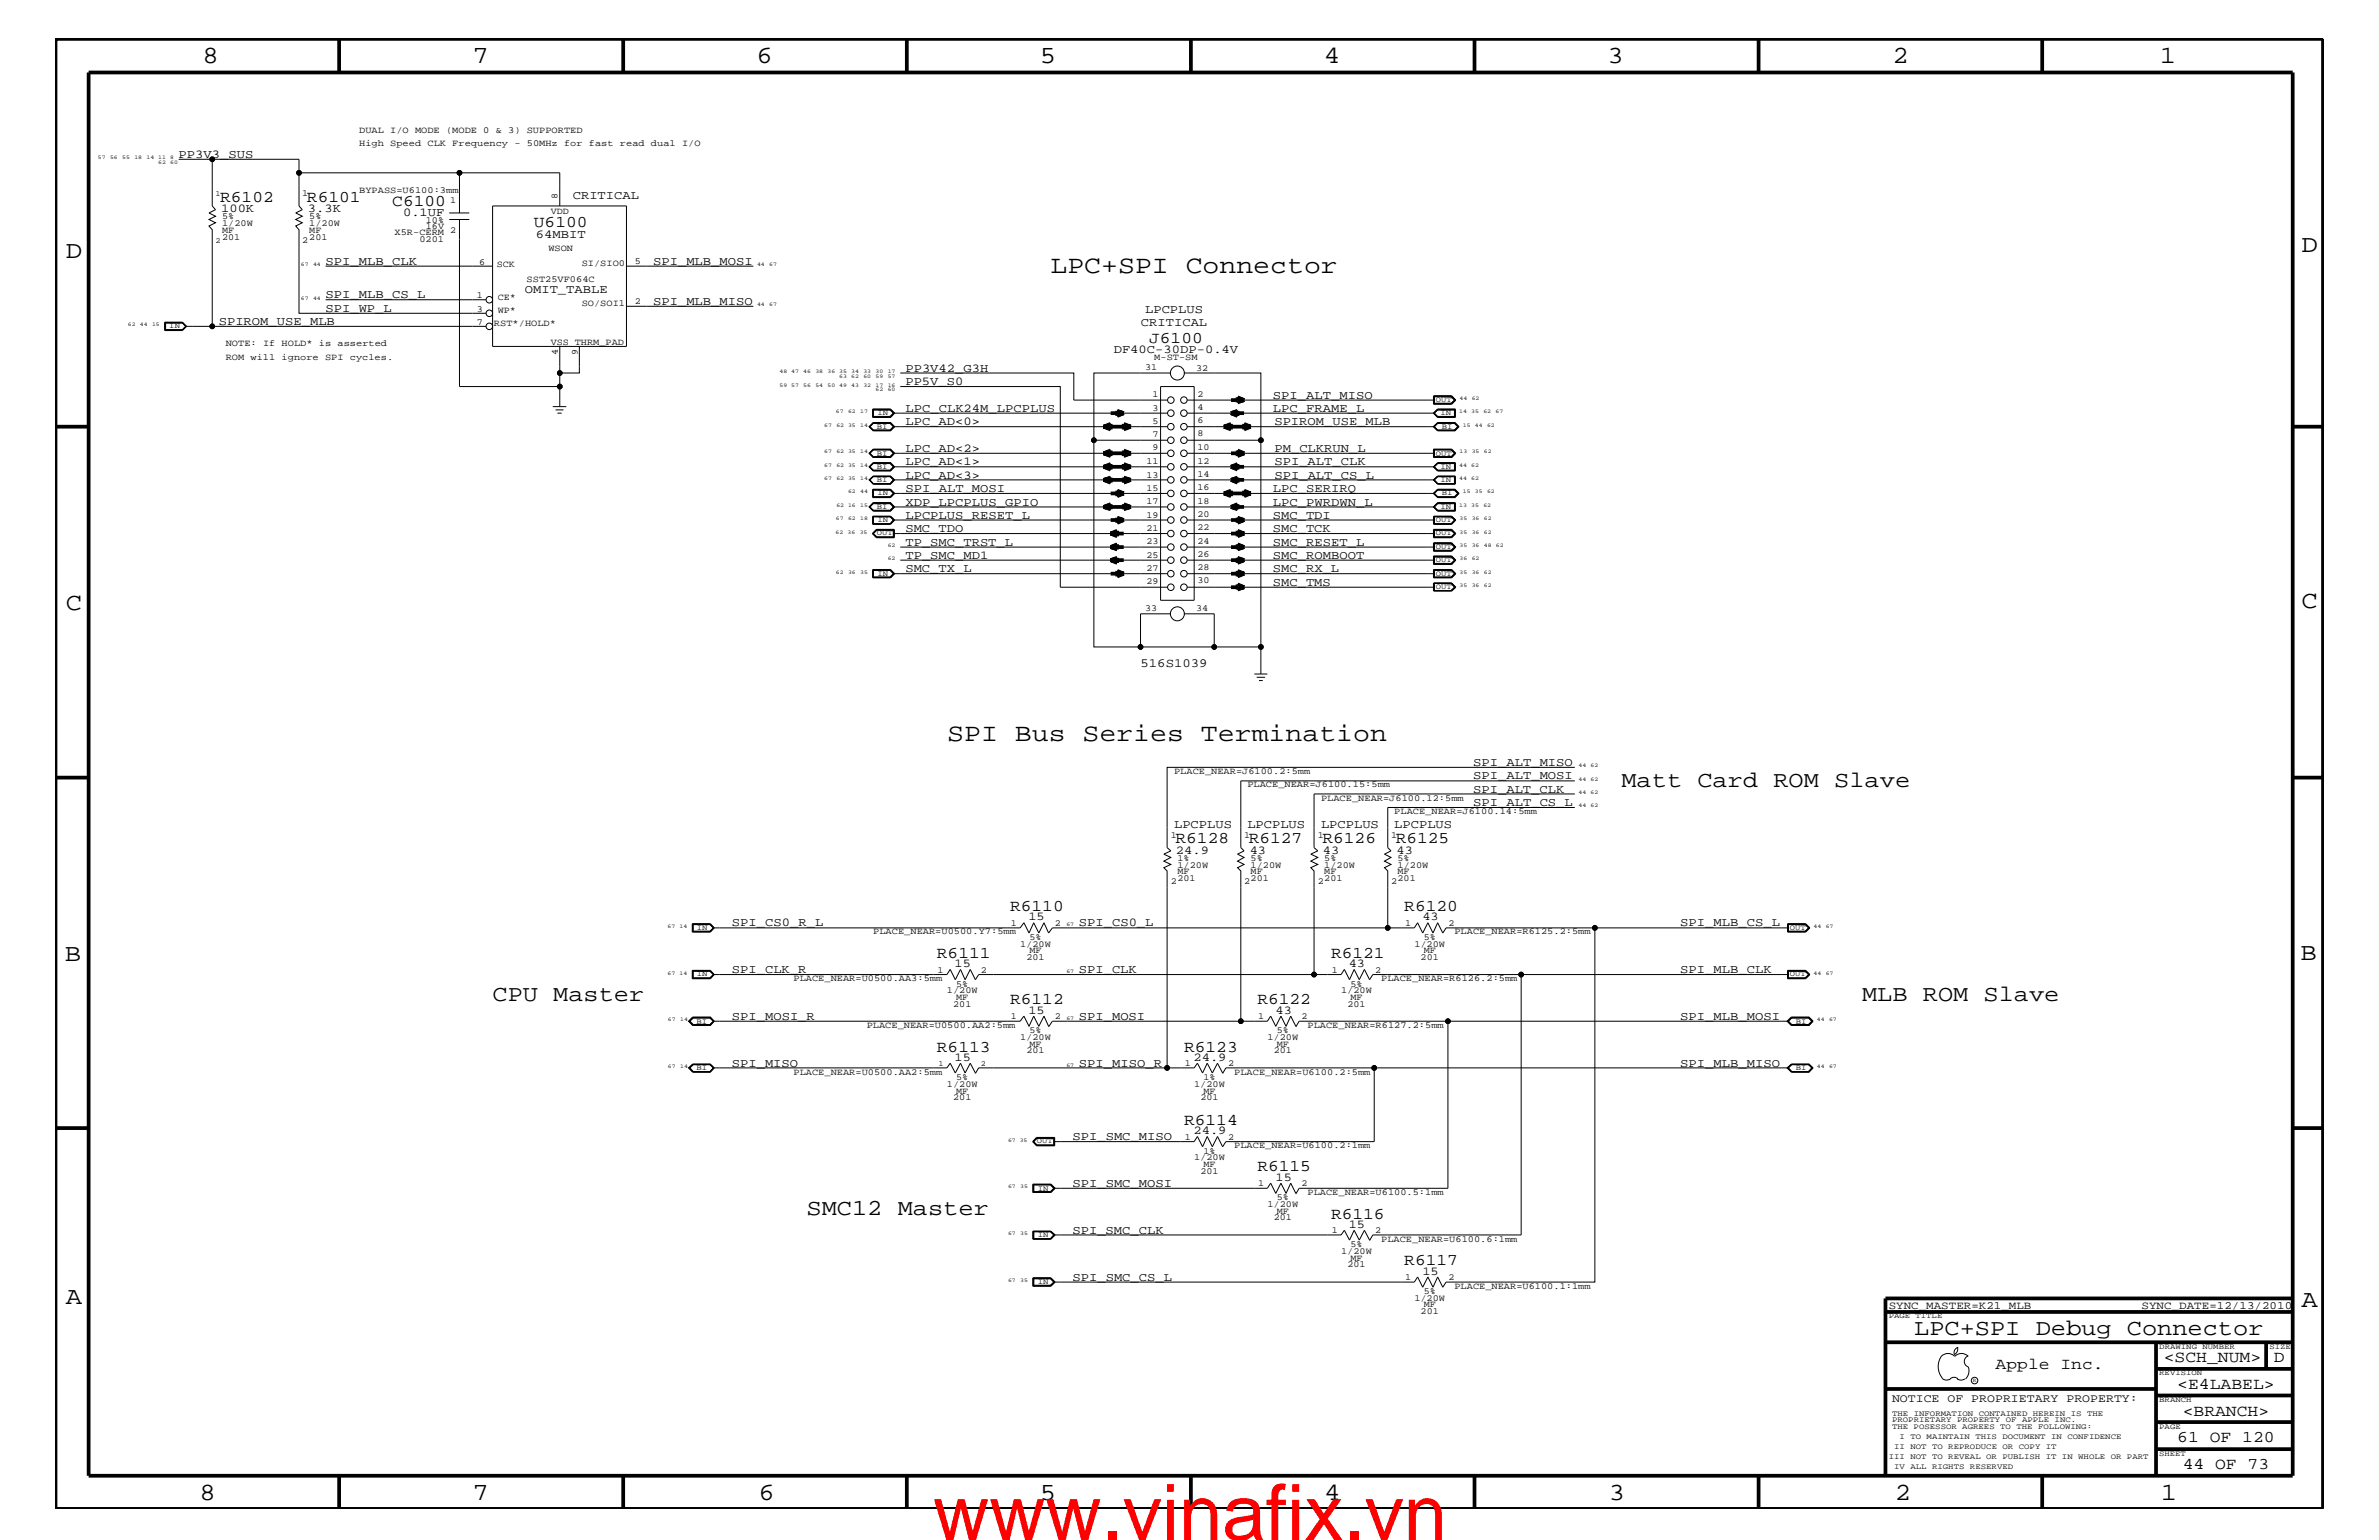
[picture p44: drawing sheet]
<svg xmlns="http://www.w3.org/2000/svg" width="432mm" height="279mm" viewBox="0 0 432 279" stroke-linecap="round" stroke-linejoin="round" font-family="sans-serif">
<defs><g id="words">
<text font-size="14.1" fill="#f00" x="169.3" y="279.4">www.vinafix.vn</text>
<g font-size="4.6">
<text x="190.7" y="49.6">LPC+SPI Connector</text>
<text x="171.9" y="134.4">SPI Bus Series Termination</text>
</g>
<g font-size="4.5">
<text x="36.7" y="11.5">8</text>
<text x="85.8" y="11.5">7</text>
<text x="137.3" y="11.5">6</text>
<text x="188.7" y="11.5">5</text>
<text x="240.3" y="11.5">4</text>
<text x="291.8" y="11.5">3</text>
<text x="343.5" y="11.5">2</text>
<text x="392" y="11.5">1</text>
<text x="11.9" y="46.8">D</text>
<text x="417.7" y="45.7">D</text>
<text x="11.9" y="110.6">C</text>
<text x="417.7" y="110.3">C</text>
<text x="11.8" y="174.3">B</text>
<text x="417.6" y="174.2">B</text>
<text x="11.9" y="236.7">A</text>
<text x="417.7" y="237.1">A</text>
<text x="36.2" y="272.1">8</text>
<text x="85.8" y="272.1">7</text>
<text x="137.7" y="272.1">6</text>
<text x="188.7" y="272.1">5</text>
<text x="240.4" y="272.1">4</text>
<text x="292" y="272.1">3</text>
<text x="343.9" y="272.1">2</text>
<text x="392.2" y="272.1">1</text>
</g>
<g font-size="4.1">
<text x="294.3" y="142.9">Matt Card ROM Slave</text>
<text x="89.4" y="181.6">CPU Master</text>
<text x="338" y="181.6">MLB ROM Slave</text>
<text x="146.4" y="220.4">SMC12 Master</text>
<text x="347.4" y="242.3">LPC+SPI Debug Connector</text>
</g>
<g font-size="3">
<text x="40" y="36.7">R6102</text>
<text x="55.7" y="36.7">R6101</text>
<text x="71.2" y="37.4">C6100</text>
<text x="96.9" y="41.2">U6100</text>
<text x="208.6" y="62.3">J6100</text>
<text x="213.4" y="153">R6128</text>
<text x="226.7" y="153">R6127</text>
<text x="240" y="153">R6126</text>
<text x="253.3" y="153">R6125</text>
<text x="183.3" y="165.3">R6110</text>
<text x="254.9" y="165.3">R6120</text>
<text x="170.1" y="173.8">R6111</text>
<text x="241.6" y="173.8">R6121</text>
<text x="183.3" y="182.2">R6112</text>
<text x="228.2" y="182.2">R6122</text>
<text x="170.1" y="190.8">R6113</text>
<text x="214.9" y="190.8">R6123</text>
<text x="214.9" y="204.1">R6114</text>
<text x="228.2" y="212.5">R6115</text>
<text x="241.6" y="221.1">R6116</text>
<text x="254.9" y="229.6">R6117</text>
<text x="362.2" y="248.4">Apple Inc.</text>
<text x="392.7" y="247.1">&lt;SCH_NUM&gt;</text>
<text x="395.2" y="252">&lt;E4LABEL&gt;</text>
<text x="412.7" y="247.1">D</text>
<text x="396.2" y="256.8">&lt;BRANCH&gt;</text>
<text x="395.2" y="261.6">61 OF 120</text>
<text x="396.2" y="266.6">44 OF 73</text>
</g>
<text font-size="2.3" x="207" y="121">516S1039</text>
<g font-size="2.2">
<text x="32.4" y="28.6">PP3V3_SUS</text>
<text x="40.1" y="38.5">100K</text>
<text x="55.9" y="38.5">3.3K</text>
<text x="73.2" y="39.2">0.1UF</text>
<text x="104" y="36.2">CRITICAL</text>
<text x="97.2" y="43.2">64MBIT</text>
<text x="59.1" y="48">SPI_MLB_CLK</text>
<text x="95.2" y="53.2">OMIT_TABLE</text>
<text x="118.5" y="48">SPI_MLB_MOSI</text>
<text x="39.7" y="59">SPIROM_USE_MLB</text>
<text x="59.1" y="54.1">SPI_MLB_CS_L</text>
<text x="59.1" y="56.6">SPI_WP_L</text>
<text x="118.5" y="55.3">SPI_MLB_MISO</text>
<text x="207.1" y="59.2">CRITICAL</text>
<text x="207.9" y="56.8">LPCPLUS</text>
<text x="202.1" y="64">DF40C-30DP-0.4V</text>
<text x="164.3" y="67.5">PP3V42_G3H</text>
<text x="164.3" y="69.9">PP5V_S0</text>
<text x="164.3" y="74.7">LPC_CLK24M_LPCPLUS</text>
<text x="164.3" y="77.2">LPC_AD&lt;0&gt;</text>
<text x="231.1" y="74.7">LPC_FRAME_L</text>
<text x="231.1" y="72.3">SPI_ALT_MISO</text>
<text x="231.3" y="77.2">SPIROM_USE_MLB</text>
<text x="164.3" y="82">LPC_AD&lt;2&gt;</text>
<text x="231.3" y="82">PM_CLKRUN_L</text>
<text x="164.3" y="84.4">LPC_AD&lt;1&gt;</text>
<text x="164.3" y="86.9">LPC_AD&lt;3&gt;</text>
<text x="164.3" y="89.3">SPI_ALT_MOSI</text>
<text x="231.1" y="89.3">LPC_SERIRQ</text>
<text x="231.3" y="84.4">SPI_ALT_CLK</text>
<text x="231.3" y="86.9">SPI_ALT_CS_L</text>
<text x="164.3" y="91.7">XDP_LPCPLUS_GPIO</text>
<text x="164.3" y="94.2">LPCPLUS_RESET_L</text>
<text x="231.1" y="91.7">LPC_PWRDWN_L</text>
<text x="231.1" y="94.2">SMC_TDI</text>
<text x="164.3" y="99">TP_SMC_TRST_L</text>
<text x="164.3" y="96.5">SMC_TDO</text>
<text x="164.3" y="101.4">TP_SMC_MD1</text>
<text x="231.1" y="96.5">SMC_TCK</text>
<text x="231.1" y="99">SMC_RESET_L</text>
<text x="231.1" y="101.4">SMC_ROMBOOT</text>
<text x="164.3" y="103.8">SMC_TX_L</text>
<text x="231.1" y="106.3">SMC_TMS</text>
<text x="231.1" y="103.8">SMC_RX_L</text>
<text x="267.4" y="141.4">SPI_ALT_MOSI</text>
<text x="267.4" y="143.9">SPI_ALT_CLK</text>
<text x="267.4" y="139">SPI_ALT_MISO</text>
<text x="267.4" y="146.2">SPI_ALT_CS_L</text>
<text x="213.1" y="150.1">LPCPLUS</text>
<text x="213.4" y="154.9">24.9</text>
<text x="226.4" y="150.1">LPCPLUS</text>
<text x="226.8" y="154.9">43</text>
<text x="239.8" y="150.1">LPCPLUS</text>
<text x="240.1" y="154.9">43</text>
<text x="253.1" y="150.1">LPCPLUS</text>
<text x="253.5" y="154.9">43</text>
<text x="186.6" y="167">15</text>
<text x="258.2" y="167">43</text>
<text x="132.8" y="168.1">SPI_CS0_R_L</text>
<text x="195.8" y="168.1">SPI_CS0_L</text>
<text x="305" y="168.1">SPI_MLB_CS_L</text>
<text x="132.8" y="176.6">SPI_CLK_R</text>
<text x="173.3" y="175.5">15</text>
<text x="195.8" y="176.6">SPI_CLK</text>
<text x="244.8" y="175.5">43</text>
<text x="305" y="176.6">SPI_MLB_CLK</text>
<text x="132.8" y="185">SPI_MOSI_R</text>
<text x="186.6" y="184">15</text>
<text x="195.8" y="185">SPI_MOSI</text>
<text x="231.5" y="184">43</text>
<text x="305" y="185">SPI_MLB_MOSI</text>
<text x="132.8" y="193.6">SPI_MISO</text>
<text x="173.3" y="192.5">15</text>
<text x="195.8" y="193.6">SPI_MISO_R</text>
<text x="216.6" y="192.5">24.9</text>
<text x="305" y="193.6">SPI_MLB_MISO</text>
<text x="194.6" y="206.9">SPI_SMC_MISO</text>
<text x="216.6" y="205.8">24.9</text>
<text x="194.6" y="215.3">SPI_SMC_MOSI</text>
<text x="231.5" y="214.2">15</text>
<text x="194.6" y="223.9">SPI_SMC_CLK</text>
<text x="244.8" y="222.8">15</text>
<text x="194.6" y="232.4">SPI_SMC_CS_L</text>
<text x="258.2" y="231.3">15</text>
</g>
<text font-size="2.1" x="343.4" y="254.4">NOTICE OF PROPRIETARY PROPERTY:</text>
<g font-size="2">
<text x="342.8" y="237.4">SYNC_MASTER=K21_MLB</text>
<text x="388.7" y="237.4">SYNC_DATE=12/13/2010</text>
</g>
<g font-size="1.7">
<text x="65.2" y="24.1">DUAL I/O MODE (MODE 0 &amp; 3) SUPPORTED</text>
<text x="65.2" y="26.5">High Speed CLK Frequency - 50MHz for fast read dual I/O</text>
<text x="54.9" y="35.6">1</text>
<text x="65.2" y="35">BYPASS=U6100:3mm</text>
<text x="40.3" y="41">1/20W</text>
<text x="40.3" y="39.8">5%</text>
<text x="56.1" y="41">1/20W</text>
<text x="56.1" y="39.8">5%</text>
<text x="77.3" y="41.5">16V</text>
<text x="77.3" y="40.4">10%</text>
<text x="81.7" y="36.8">1</text>
<text x="99.9" y="38.9">VDD</text>
<text x="101.2" y="36.2" transform="rotate(-90 101.2 36.2)">8</text>
<text x="40.3" y="42.3">MF</text>
<text x="40.3" y="43.5">201</text>
<text x="54.9" y="44.1">2</text>
<text x="56.1" y="43.5">201</text>
<text x="56.1" y="42.3">MF</text>
<text x="71.6" y="42.7">X5R-CERM</text>
<text x="76.1" y="44">0201</text>
<text x="81.7" y="42.3">2</text>
<text x="99.5" y="45.5">WSON</text>
<text x="115.2" y="47.9">5</text>
<text x="87" y="48.1">6</text>
<text x="90.2" y="48.4">SCK</text>
<text x="95.6" y="51.1">SST25VF064C</text>
<text x="105.6" y="48.3">SI/SIO0</text>
<text x="86.5" y="59">7</text>
<text x="86.5" y="54.1">1</text>
<text x="86.5" y="56.6">3</text>
<text x="89.7" y="59.2">RST*/HOLD*</text>
<text x="90.3" y="54.4">CE*</text>
<text x="90.3" y="56.8">WP*</text>
<text x="105.6" y="55.6">SO/SOI1</text>
<text x="115.2" y="55.2">2</text>
<text x="41" y="62.9">NOTE: If HOLD* is asserted</text>
<text x="41" y="65.3">ROM will ignore SPI cycles.</text>
<text x="99.9" y="62.6">VSS THRM_PAD</text>
<text x="101.3" y="64.5" transform="rotate(-90 101.3 64.5)">4</text>
<text x="104.9" y="64.5" transform="rotate(-90 104.9 64.5)">9</text>
<text x="209.5" y="65.4">M-ST-SM</text>
<text x="207.9" y="67.1">31</text>
<text x="217.1" y="67.3">32</text>
<text x="217.3" y="72">2</text>
<text x="209.2" y="74.5">3</text>
<text x="209.2" y="72.1">1</text>
<text x="209.2" y="76.9">5</text>
<text x="217.3" y="76.8">6</text>
<text x="217.3" y="74.4">4</text>
<text x="209.2" y="81.7">9</text>
<text x="209.2" y="79.4">7</text>
<text x="217.3" y="81.6">10</text>
<text x="217.3" y="79.2">8</text>
<text x="208.1" y="89">15</text>
<text x="208.1" y="86.6">13</text>
<text x="208.1" y="84.2">11</text>
<text x="217.3" y="88.9">16</text>
<text x="217.3" y="86.5">14</text>
<text x="217.3" y="84.1">12</text>
<text x="208.1" y="93.9">19</text>
<text x="208.1" y="91.5">17</text>
<text x="217.3" y="93.8">20</text>
<text x="217.3" y="91.4">18</text>
<text x="208.1" y="101.2">25</text>
<text x="208.1" y="98.7">23</text>
<text x="208.1" y="96.3">21</text>
<text x="217.3" y="101">26</text>
<text x="217.3" y="98.7">24</text>
<text x="217.3" y="96.2">22</text>
<text x="208.1" y="106">29</text>
<text x="208.1" y="103.6">27</text>
<text x="217.3" y="105.9">30</text>
<text x="217.3" y="103.5">28</text>
<text x="207.9" y="110.8">33</text>
<text x="217.1" y="110.9">34</text>
<text x="213.1" y="140.4">PLACE_NEAR=J6100.2:5mm</text>
<text x="226.4" y="142.9">PLACE_NEAR=J6100.15:5mm</text>
<text x="239.8" y="145.3">PLACE_NEAR=J6100.12:5mm</text>
<text x="253.1" y="147.7">PLACE_NEAR=J6100.14:5mm</text>
<text x="212.5" y="152">1</text>
<text x="225.8" y="152">1</text>
<text x="239.2" y="152">1</text>
<text x="252.5" y="152">1</text>
<text x="212.5" y="160.5">2</text>
<text x="213.7" y="156.2">1%</text>
<text x="213.7" y="157.4">1/20W</text>
<text x="213.7" y="158.6">MF</text>
<text x="213.7" y="159.9">201</text>
<text x="225.8" y="160.5">2</text>
<text x="227" y="159.9">201</text>
<text x="227" y="158.6">MF</text>
<text x="227" y="157.4">1/20W</text>
<text x="227" y="156.2">5%</text>
<text x="239.2" y="160.5">2</text>
<text x="240.4" y="157.4">1/20W</text>
<text x="240.4" y="156.2">5%</text>
<text x="240.4" y="159.9">201</text>
<text x="240.4" y="158.6">MF</text>
<text x="252.5" y="160.5">2</text>
<text x="253.7" y="159.9">201</text>
<text x="253.7" y="158.6">MF</text>
<text x="253.7" y="157.4">1/20W</text>
<text x="253.7" y="156.2">5%</text>
<text x="158.5" y="169.5">PLACE_NEAR=U0500.Y7:5mm</text>
<text x="183.5" y="168">1</text>
<text x="185.2" y="171.7">1/20W</text>
<text x="186.9" y="172.9">MF</text>
<text x="186.9" y="170.5">5%</text>
<text x="191.4" y="168">2</text>
<text x="255" y="168">1</text>
<text x="256.7" y="171.7">1/20W</text>
<text x="258.4" y="172.9">MF</text>
<text x="258.4" y="170.5">5%</text>
<text x="262.9" y="168">2</text>
<text x="264" y="169.5">PLACE_NEAR=R6125.2:5mm</text>
<text x="144" y="178">PLACE_NEAR=U0500.AA3:5mm</text>
<text x="170.2" y="176.5">1</text>
<text x="173.6" y="179">5%</text>
<text x="178.1" y="176.5">2</text>
<text x="186.3" y="174.2">201</text>
<text x="241.7" y="176.5">1</text>
<text x="245.1" y="179">5%</text>
<text x="249.6" y="176.5">2</text>
<text x="250.7" y="178">PLACE_NEAR=R6126.2:5mm</text>
<text x="257.9" y="174.2">201</text>
<text x="171.9" y="180.2">1/20W</text>
<text x="173" y="182.7">201</text>
<text x="173.6" y="181.4">MF</text>
<text x="183.5" y="184.9">1</text>
<text x="191.4" y="184.9">2</text>
<text x="228.3" y="184.9">1</text>
<text x="236.2" y="184.9">2</text>
<text x="243.4" y="180.2">1/20W</text>
<text x="244.6" y="182.7">201</text>
<text x="245.1" y="181.4">MF</text>
<text x="157.3" y="186.5">PLACE_NEAR=U0500.AA2:5mm</text>
<text x="185.2" y="188.7">1/20W</text>
<text x="186.3" y="191.1">201</text>
<text x="186.9" y="187.5">5%</text>
<text x="186.9" y="189.9">MF</text>
<text x="230" y="188.7">1/20W</text>
<text x="231.2" y="191.1">201</text>
<text x="231.7" y="189.9">MF</text>
<text x="231.7" y="187.5">5%</text>
<text x="237.3" y="186.5">PLACE_NEAR=R6127.2:5mm</text>
<text x="144" y="195">PLACE_NEAR=U0500.AA2:5mm</text>
<text x="171.9" y="197.2">1/20W</text>
<text x="173.6" y="195.9">5%</text>
<text x="215.1" y="193.4">1</text>
<text x="216.7" y="197.2">1/20W</text>
<text x="218.4" y="195.9">1%</text>
<text x="222.9" y="193.4">2</text>
<text x="224" y="195">PLACE_NEAR=U6100.2:5mm</text>
<text x="173" y="199.6">201</text>
<text x="173.6" y="198.4">MF</text>
<text x="217.9" y="199.6">201</text>
<text x="218.4" y="198.4">MF</text>
<text x="215.1" y="206.8">1</text>
<text x="218.4" y="209.3">1%</text>
<text x="222.9" y="206.8">2</text>
<text x="224" y="208.3">PLACE_NEAR=U6100.2:1mm</text>
<text x="216.7" y="210.5">1/20W</text>
<text x="217.9" y="213">201</text>
<text x="218.4" y="211.7">MF</text>
<text x="228.3" y="215.3">1</text>
<text x="236.2" y="215.3">2</text>
<text x="230" y="219">1/20W</text>
<text x="231.2" y="221.4">201</text>
<text x="231.7" y="217.8">5%</text>
<text x="231.7" y="220.2">MF</text>
<text x="237.3" y="216.9">PLACE_NEAR=U6100.5:1mm</text>
<text x="241.7" y="223.7">1</text>
<text x="243.4" y="227.5">1/20W</text>
<text x="245.1" y="226.3">5%</text>
<text x="249.6" y="223.7">2</text>
<text x="250.7" y="225.3">PLACE_NEAR=U6100.6:1mm</text>
<text x="244.6" y="229.9">201</text>
<text x="245.1" y="228.7">MF</text>
<text x="255" y="232.2">1</text>
<text x="262.9" y="232.2">2</text>
<text x="264" y="233.8">PLACE_NEAR=U6100.1:1mm</text>
<text x="256.7" y="236">1/20W</text>
<text x="257.9" y="238.4">201</text>
<text x="258.4" y="237.2">MF</text>
<text x="258.4" y="234.7">5%</text>
</g>
<g font-size="1.4">
<text x="39.1" y="35.6">1</text>
<text x="39.1" y="44.1">2</text>
<text x="30.7" y="59.5">IN</text>
<text x="159.2" y="77.8">BI</text>
<text x="159.3" y="75.4">IN</text>
<text x="260.6" y="72.9">OUT</text>
<text x="261.5" y="75.4">IN</text>
<text x="261.7" y="77.8">BI</text>
<text x="159.2" y="82.7">BI</text>
<text x="260.6" y="82.7">OUT</text>
<text x="159.2" y="85">BI</text>
<text x="159.2" y="87.5">BI</text>
<text x="159.3" y="89.9">IN</text>
<text x="261.5" y="87.5">IN</text>
<text x="261.5" y="85">IN</text>
<text x="261.7" y="89.9">BI</text>
<text x="159.2" y="92.3">BI</text>
<text x="159.3" y="94.8">IN</text>
<text x="260.6" y="94.8">OUT</text>
<text x="261.5" y="92.3">IN</text>
<text x="159.2" y="97.1">OUT</text>
<text x="260.6" y="99.6">OUT</text>
<text x="260.6" y="97.1">OUT</text>
<text x="159.3" y="104.4">IN</text>
<text x="260.6" y="106.9">OUT</text>
<text x="260.6" y="104.4">OUT</text>
<text x="260.6" y="102.1">OUT</text>
<text x="126.5" y="168.7">IN</text>
<text x="324.9" y="168.7">OUT</text>
<text x="126.5" y="177.2">IN</text>
<text x="324.9" y="177.2">OUT</text>
<text x="126.4" y="185.7">BI</text>
<text x="326" y="185.7">BI</text>
<text x="126.4" y="194.2">BI</text>
<text x="170.3" y="193.4">1</text>
<text x="178.1" y="193.4">2</text>
<text x="326" y="194.2">BI</text>
<text x="188.2" y="207.5">OUT</text>
<text x="188.4" y="216">IN</text>
<text x="188.4" y="224.5">IN</text>
<text x="188.4" y="232.9">IN</text>
<text x="342.8" y="239.2">PAGE TITLE</text>
<text x="391.9" y="244.7">DRAWING NUMBER</text>
<text x="411.9" y="244.7">SIZE</text>
<text x="391.9" y="249.5">REVISION</text>
<text x="343.4" y="256.8">THE INFORMATION CONTAINED HEREIN IS THE</text>
<text x="391.9" y="254.4">BRANCH</text>
<text x="343.4" y="258">PROPRIETARY PROPERTY OF APPLE INC.</text>
<text x="343.4" y="259.3">THE POSESSOR AGREES TO THE FOLLOWING:</text>
<text x="343.8" y="262.9">II NOT TO REPRODUCE OR COPY IT</text>
<text x="344.8" y="261.1">I TO MAINTAIN THIS DOCUMENT IN CONFIDENCE</text>
<text x="391.9" y="259.3">PAGE</text>
<text x="342.8" y="264.7">III NOT TO REVEAL OR PUBLISH IT IN WHOLE OR PART</text>
<text x="343.8" y="266.6">IV ALL RIGHTS RESERVED</text>
<text x="391.9" y="264.1">SHEET</text>
</g>
<g font-size="1">
<text x="17.8" y="28.9">57</text>
<text x="20" y="28.9">56</text>
<text x="22.2" y="28.9">55</text>
<text x="24.4" y="28.9">18</text>
<text x="26.6" y="28.9">14 11</text>
<text x="28.7" y="29.8">62</text>
<text x="30.9" y="28.9">8</text>
<text x="30.9" y="29.8">60</text>
<text x="54.6" y="48.3">67</text>
<text x="56.8" y="48.3">44</text>
<text x="137.4" y="48.3">44</text>
<text x="139.6" y="48.3">67</text>
<text x="23.2" y="59.2">62</text>
<text x="25.4" y="59.2">44</text>
<text x="27.6" y="59.2">15</text>
<text x="54.6" y="54.4">67</text>
<text x="56.8" y="54.4">44</text>
<text x="137.4" y="55.6">44</text>
<text x="139.6" y="55.6">67</text>
<text x="141.5" y="67.7">48 47</text>
<text x="141.5" y="70.1">59 57</text>
<text x="145.8" y="67.7">46</text>
<text x="145.8" y="70.1">56</text>
<text x="148" y="70.1">54</text>
<text x="148" y="67.7">38</text>
<text x="150.2" y="70.1">50 49</text>
<text x="150.2" y="67.7">36 35</text>
<text x="152.3" y="68.6">63</text>
<text x="154.5" y="68.6">62</text>
<text x="154.5" y="70.1">43</text>
<text x="154.5" y="67.7">34</text>
<text x="156.7" y="67.7">33</text>
<text x="156.7" y="68.6">60</text>
<text x="156.7" y="70.1">32</text>
<text x="158.9" y="68.6">59</text>
<text x="158.9" y="70.1">17</text>
<text x="158.9" y="71">62</text>
<text x="158.9" y="67.7">30</text>
<text x="161.1" y="71">60</text>
<text x="161.1" y="67.7">17</text>
<text x="161.1" y="68.6">57</text>
<text x="161.1" y="70.1">16</text>
<text x="149.6" y="77.4">67</text>
<text x="151.7" y="75">67</text>
<text x="151.8" y="77.4">62 35</text>
<text x="153.9" y="75">62</text>
<text x="156.1" y="77.4">14</text>
<text x="156.1" y="75">17</text>
<text x="264.8" y="75">14</text>
<text x="264.9" y="72.6">44</text>
<text x="265.5" y="77.4">15</text>
<text x="267" y="75">35</text>
<text x="267.1" y="72.6">62</text>
<text x="267.7" y="77.4">44</text>
<text x="269.2" y="75">62</text>
<text x="269.9" y="77.4">62</text>
<text x="271.4" y="75">67</text>
<text x="149.6" y="82.2">67</text>
<text x="151.8" y="82.2">62 35</text>
<text x="156.1" y="82.2">14</text>
<text x="264.9" y="82.2">13</text>
<text x="267.1" y="82.2">35</text>
<text x="269.3" y="82.2">62</text>
<text x="149.6" y="87.1">67</text>
<text x="149.6" y="84.7">67</text>
<text x="151.8" y="87.1">62 35</text>
<text x="151.8" y="84.7">62 35</text>
<text x="153.9" y="89.5">62</text>
<text x="156.1" y="89.5">44</text>
<text x="156.1" y="87.1">14</text>
<text x="156.1" y="84.7">14</text>
<text x="264.8" y="87.1">44</text>
<text x="264.8" y="84.7">44</text>
<text x="265.5" y="89.5">15</text>
<text x="267" y="87.1">62</text>
<text x="267" y="84.7">62</text>
<text x="267.7" y="89.5">35</text>
<text x="269.9" y="89.5">62</text>
<text x="151.7" y="94.3">67</text>
<text x="151.8" y="92">62 16</text>
<text x="153.9" y="94.3">62</text>
<text x="156.1" y="92">15</text>
<text x="156.1" y="94.3">18</text>
<text x="264.8" y="92">13</text>
<text x="264.9" y="94.3">35</text>
<text x="267" y="92">35</text>
<text x="267.1" y="94.3">36</text>
<text x="269.2" y="92">62</text>
<text x="269.3" y="94.3">62</text>
<text x="151.6" y="96.8">62</text>
<text x="153.8" y="96.8">36</text>
<text x="156" y="96.8">35</text>
<text x="161.1" y="101.6">62</text>
<text x="161.1" y="99.3">62</text>
<text x="264.9" y="101.6">36</text>
<text x="264.9" y="99.3">35</text>
<text x="264.9" y="96.8">35</text>
<text x="267.1" y="101.6">62</text>
<text x="267.1" y="99.3">36</text>
<text x="267.1" y="96.8">36</text>
<text x="269.3" y="99.3">48</text>
<text x="269.3" y="96.8">62</text>
<text x="271.5" y="99.3">62</text>
<text x="151.7" y="104.1">62</text>
<text x="153.9" y="104.1">36</text>
<text x="156.1" y="104.1">35</text>
<text x="264.9" y="106.5">35</text>
<text x="264.9" y="104.1">35</text>
<text x="267.1" y="106.5">36</text>
<text x="267.1" y="104.1">36</text>
<text x="269.3" y="106.5">62</text>
<text x="269.3" y="104.1">62</text>
<text x="286.5" y="139.2">44</text>
<text x="286.5" y="141.7">44</text>
<text x="288.7" y="139.2">62</text>
<text x="288.7" y="141.7">62</text>
<text x="286.5" y="144">44</text>
<text x="286.5" y="146.5">44</text>
<text x="288.7" y="144">62</text>
<text x="288.7" y="146.5">62</text>
<text x="121.2" y="168.3">67</text>
<text x="123.4" y="168.3">14</text>
<text x="193.5" y="168.1">67</text>
<text x="329.2" y="168.3">44</text>
<text x="331.4" y="168.3">67</text>
<text x="121.2" y="176.8">67</text>
<text x="123.4" y="176.8">14</text>
<text x="193.5" y="176.6">67</text>
<text x="329.2" y="176.8">44</text>
<text x="331.4" y="176.8">67</text>
<text x="121.2" y="185.3">67</text>
<text x="123.4" y="185.3">14</text>
<text x="193.5" y="185">67</text>
<text x="329.8" y="185.3">44</text>
<text x="332" y="185.3">67</text>
<text x="121.2" y="193.7">67</text>
<text x="123.4" y="193.7">14</text>
<text x="193.5" y="193.6">67</text>
<text x="329.8" y="193.7">44</text>
<text x="332" y="193.7">67</text>
<text x="183" y="207.1">67 35</text>
<text x="183" y="215.6">67</text>
<text x="185.2" y="215.6">35</text>
<text x="183" y="224.1">67</text>
<text x="185.2" y="224.1">35</text>
<text x="183" y="232.6">67</text>
<text x="185.2" y="232.6">35</text>
<text x="358.1" y="250.7">R</text>
</g>
</g></defs>
<g fill="none" stroke="#000" stroke-width=".18">
<path d="M32.4 28.9h6.1M54.3 31.4v6l.6 .6-1.2 .6 1.2 .6-1.2 .6 1.2 .6-1.2 .6 .6 .7v15.1h33.9M81.5 39.8h3.7M81.5 38.6h3.7M83.4 31.4h-29.1v-2.5h-15.8v8.5l.6 .6-1.2 .6 1.2 .6-1.2 .6 1.2 .6-1.2 .6 .6 .7v17.5h49.7M83.4 39.8v30.3h18.2v-7.2M89.4 37.4h24.3v25.5h-24.3zM101.6 37.4v-6h-18.2v7.2M29.9 58.4h3.2l.8 .8-.8 .8h-3.2zM30 58.5h3.1l.7 .7-.7 .7h-3.1zM30.1 58.6h3l.6 .6-.6 .6h-3zM33.7 59.2h4.8"/>
<path d="M59.1 48.3h30.3M59.1 54.4h29.1M113.7 48.3h23M113.7 55.6h23M100.3 73.8h2.5M100.8 74.4h1.5M101.2 75h.7M101.6 70.1v3.7M105.2 62.9v4.8h-3.6M158.4 74.2h3.2l.8 .8-.8 .7h-3.2zM158.4 74.3h3.2l.7 .7-.7 .7M158.5 76.7h3.1l.6 .7-.6 .7h-3.1"/>
<path d="M158.5 76.7h3.1l.7 .7-.7 .7h-3.1M158.5 76.7h3.1l.8 .7-.8 .8h-3.1l-.8-.8zM158.5 76.7l-.7 .7 .7 .7M158.5 74.4h3.1l.6 .6-.6 .6h-3.1zM161.5 74.4l.6 .6M162.1 77.4l-.6 .6h-3l-.6-.6 .6-.6h3l.6 .6h49.7M162.1 75l-.6 .6h-3M162.1 75h49.7M163.4 70.1h29v36.4h19.4M163.4 67.7h31.5v4.9h16.9M210.7 70.1h6v38.8h-6zM211.8 79.9h-13.3v37.5h8.5"/>
<path d="M212.5 67.7h-14v12.2M214.9 67.7h14v49.7M215.5 75h44.9M215.5 77.4h44.9M215.5 72.6h44.9M215.5 79.9h13.4M260.2 71.8h3.3l.7 .8-.7 .7h-3.3zM260.2 75l.7-.8h3.3v1.5h-3.3zM260.2 75l.7-.7h3.2v1.4M260.3 71.8v1.5h3.2l.7-.7-.7-.8M260.4 77.4l.5-.6h3.1l.6 .6-.6 .6h-3.1zM260.4 71.9h3l.7 .7-.7 .6h-3z"/>
<path d="M260.4 72h3l.6 .6-.6 .6M260.9 76.7h3.1l.7 .7-.7 .7h-3.1M260.9 76.7h3.2l.7 .7-.7 .7h-3.2M260.9 76.7h3.2l.7 .7-.7 .8h-3.2l-.7-.8zM260.9 76.7l-.7 .7 .7 .7M260.9 76.7l-.6 .7 .6 .7M260.9 74.4l-.5 .6 .5 .6h3.1v-1.2M260.9 74.4l-.6 .6 .6 .6h3.2M260.9 74.4h3.2M157.7 84.7l.8-.8h3.1l.8 .8-.8 .8h-3.1zM158.4 88.8h3.2l.8 .7-.8 .8h-3.2zM158.4 90.2h3.2"/>
<path d="M158.4 88.8h3.2M158.5 96.8l.7-.6h2.9v1.2h-2.9zM158.5 91.3h3.1l.6 .7-.6 .7h-3.1l-.7-.7zM158.5 91.2h3.1l.7 .8-.7 .7h-3.1M158.5 91.2h3.1l.8 .8-.8 .7h-3.1l-.8-.7zM158.5 91.2l-.7 .8 .7 .7M158.5 84h3.1l.6 .7-.6 .7h-3.1M158.5 84h3.1l.7 .7-.7 .7h-3.1M158.5 84l-.7 .7 .7 .7M158.5 86.5h3l.6 .6h49.7M158.5 86.5h3.1l.6 .6-.6 .6h-3.1M158.5 86.4h3.1l.7 .7-.7 .7h-3.1"/>
<path d="M158.5 86.4h3.1l.8 .7-.8 .7h-3.1M158.5 86.4l-.8 .7 .8 .7M158.5 86.4l-.7 .7 .7 .7M158.5 86.5l-.7 .6 .7 .6M158.5 86.5l-.6 .6 .6 .6M158.5 81.6h3.1l.6 .6-.6 .7h-3.1l-.7-.7zM158.5 81.6h3.1l.7 .6-.7 .8h-3.1M158.5 81.5h3.1l.8 .7-.8 .8h-3.1l-.8-.8zM158.5 81.6l-.7 .6 .7 .8M158.5 88.8v1.4M158.5 93.8h3.1l.6 .5-.6 .7h-3.1zM158.5 88.9h3l.6 .6"/>
<path d="M159.1 96h3.2v1.6h-3.2l-.8-.8zM159.1 97.5h3.2M159.1 96.1h3.2M159.1 96.1l-.7 .7 .7 .7M159.1 96.1l-.6 .7 .6 .7M161.5 93.8l.6 .5M161.6 93.7h-3.2v1.4h3.2M161.6 93.7l.8 .6-.8 .8M161.6 93.7l.7 .6-.7 .8M161.6 88.8l.6 .7-.6 .7M161.6 88.8l.7 .7-.7 .7M162.1 92l-.6 .6h-3l-.6-.6 .6-.6h3l.6 .6h49.7"/>
<path d="M162.1 84.7l-.6 .6h-3l-.6-.6 .6-.6h3l.6 .6h49.7M162.1 87.1l-.6 .6h-3M162.1 82.2l-.6 .6h-3l-.6-.6 .6-.6h3l.6 .6h49.7M162.1 96.8h49.7M162.1 94.3l-.6 .7M162.1 94.3h49.7M162.1 89.5l-.6 .6h-3M162.1 89.5h49.7M162.2 96.1v1.4M163.4 99.3h48.4M215.5 96.8h44.9M215.5 99.3h44.9"/>
<path d="M215.5 94.3h44.9M215.5 89.5h44.9M215.5 92h44.9M215.5 87.1h44.9M215.5 84.7h44.9M215.5 82.2h44.9M260.2 96h3.3l.7 .8-.7 .8h-3.3zM260.2 81.5h3.3l.7 .7-.7 .8h-3.3zM260.2 98.5h3.3l.7 .8-.7 .7h-3.3zM260.2 84.7l.7-.8h3.3v1.6h-3.3zM260.2 87.1l.7-.7h3.3v1.4h-3.3zM260.2 92l.7 .7"/>
<path d="M260.2 84.7l.7 .7M260.3 96.1h3.2l.7 .7-.7 .7h-3.2zM260.3 83v-1.4h3.2l.7 .6-.7 .8M260.3 93.7v1.4M260.3 98.5v1.4h3.2l.7-.6-.7-.8M260.4 84.7l.5-.6h3.1v1.2h-3.1zM260.4 96.2h3l.6 .6-.6 .6h-3M260.4 81.6v1.3h3l.7-.7-.7-.6M260.4 96.1v1.4M260.4 98.6h3l.7 .7-.7 .6h-3zM260.4 98.7h3l.6 .6-.6 .6M260.4 81.6h3l.6 .6-.6 .6h-3"/>
<path d="M260.9 91.4h3.1v1.2h-3.1l-.5-.6zM260.9 88.9h3.1l.6 .6-.6 .6h-3.1l-.5-.6zM260.9 88.8h3.1l.7 .7-.7 .7h-3.1M260.9 88.8h3.2l.7 .7-.7 .7h-3.2M260.9 88.8h3.2l.7 .7-.7 .8h-3.2l-.7-.8zM260.9 88.8l-.7 .7 .7 .7M260.9 88.8l-.6 .7 .6 .7M260.9 86.5l-.5 .6 .5 .6M260.9 91.2h3.3v1.5h-3.3l-.7-.7zM260.9 84h3.2v1.4h-3.2M260.9 87.7h3.2M260.9 86.5l-.6 .6 .6 .6"/>
<path d="M260.9 86.5h3.2M260.9 84l-.7 .7M260.9 84l-.6 .7 .6 .7M263.4 93.8h-3v1.2h3M263.4 96.1l.7 .7-.7 .7M263.4 93.8l.7 .5-.7 .7M263.4 93.8l.6 .5-.6 .7M263.5 93.7h-3.3v1.4h3.3M263.5 93.7l.7 .6-.7 .8M264 86.5v1.2M264.1 91.2v1.5h-3.2M264.1 86.4v1.4"/>
<path d="M264.1 91.3h-3.2l-.6 .7 .6 .7M158.4 103.3h3.2l.8 .8-.8 .7h-3.2zM158.4 104.8h3.2M158.4 103.4h3.2M158.5 103.4v1.4M158.5 103.5h3l.6 .6M161.6 103.4l.6 .7-.6 .7M161.6 103.4l.7 .7-.7 .7M162.1 104.1l-.6 .6h-3M162.1 104.1h49.7M163.4 101.6h48.4M212.5 111.4h-5.5v6h13.4"/>
<path d="M214.9 111.4h5.5v6h8.5M215.5 104.1h44.9M215.5 106.5h44.9M215.5 101.6h44.9M228.9 117.4v4.9M260.2 103.3h3.3l.7 .8-.7 .7h-3.3zM260.2 100.9h3.3l.7 .7-.7 .8h-3.3zM260.3 103.4h3.2l.7 .7-.7 .7h-3.2zM260.3 102.4v-1.4h3.2l.7 .6-.7 .8M260.3 105.8v1.4M260.4 103.5h3l.6 .6-.6 .6h-3M260.4 101h3l.7 .6-.7 .7h-3z"/>
<path d="M260.4 103.4v1.4M263.4 105.9h-3v1.2h3M263.4 105.9l.7 .6-.7 .6M263.4 105.9l.6 .6-.6 .6M263.4 103.4l.7 .7-.7 .7M263.4 101l.6 .6-.6 .6h-3M263.5 105.8h-3.3v1.4h3.3M263.5 105.8l.7 .7-.7 .7M227.7 122.3h2.3M228.1 122.9h1.5M228.5 123.5h.7M285.8 139.2h-74v14.6l.7 .6-1.3 .6 1.3 .6-1.3 .6 1.3 .6-1.3 .6 .6 .6v35.7h4.9l.6-.8 1 1.8 .8-1.8 .9 1.8 1-1.8 .9 1.8"/>
<path d="M285.8 144h-47.3v9.8l.7 .6-1.3 .6 1.3 .6-1.3 .6 1.3 .6-1.3 .6 .6 .6v18.8h4.9l.6-.9 .9 1.8 .9-1.8 .9 1.8 1-1.8 .9 1.8 .6-.9h26.9M285.8 141.7h-60.6v12.1l.6 .6-1.2 .6 1.2 .6-1.2 .6 1.2 .6-1.2 .6 .6 .6v27.3h-34.2l-.7 1M285.8 146.5h-33.9v7.3l.6 .6-1.2 .6 1.2 .6-1.2 .6 1.2 .6-1.2 .6 .6 .6v10.3h4.8l.6-.9 .9 1.9 1-1.9 .9 1.9 .8-1.9 1 1.9 .6-1h27M125.6 167.6h3.3l.7 .7-.7 .8h-3.3zM125.6 176.1h3.3l.7 .7-.7 .8h-3.3zM125.8 167.8h3.1l.6 .5-.6 .6h-3.1zM125.8 176.2h3.1l.6 .6-.6 .6h-3.1zM128.9 167.7h-3.2v1.3h3.2M128.9 167.7l.6 .6-.6 .7M128.9 176.1h-3.2v1.4h3.2M128.9 167.7l.7 .6M128.9 176.1l.6 .7-.6 .7"/>
<path d="M128.9 176.1l.7 .7M129.5 168.3h55.7l.6-.9 1 1.9 .8-1.9 1 1.9 .9-1.9 .8 1.9 .7-1h60.9M129.5 176.8h42.4l.6-.9 .9 1.8 .9-1.8 .9 1.8 .9-1.8 .9 1.8 .6-.9h60.9M129.6 168.3l-.7 .7M129.6 176.8l-.7 .7M324.4 167.6h3.3l.8 .7-.8 .8h-3.3zM324.4 176.1h3.3l.8 .7-.8 .8h-3.3zM324.6 176.8h-48.5v47.3h-26.9l-.6 1M324.6 168.3h-35.1v64.3h-27l-.6 .9-1-1.8-.8 1.8-.9-1.8-1 1.8-.9-1.8-.6 .9h-65.4M324.6 167.8h3.1l.6 .5-.6 .6h-3.1zM324.6 176.2h3.1l.6 .6-.6 .6h-3.1zM327.7 167.7h-3.2v1.3h3.2"/>
<path d="M327.7 167.7l.7 .6-.7 .7M327.7 176.1h-3.2v1.4h3.2M327.7 167.7l.6 .6-.6 .7M327.7 176.1l.7 .7-.7 .7M327.7 176.1l.6 .7-.6 .7M125.1 185.3l.7-.6h3.1l.6 .6-.6 .7h-3.1zM125.7 193.1h3.2l.7 .6M125.7 193.1l-.7 .6 .7 .8M125.7 193.1l-.6 .6 .6 .8M125.8 184.7h3.1l.6 .6h55.7l.6-1 1 1.9 .8-1.9 1 1.9 .9-1.9 .8 1.9M125.8 184.7l-.6 .6 .6 .6h3.1l.6-.6M125.8 193.2h3.1l.6 .5h42.4l.6-.8 .9 1.8 .9-1.8 .9 1.8 .9-1.8 .9 1.8"/>
<path d="M125.8 193.2h3.1l.6 .5-.6 .7h-3.1M125.8 193.2l-.7 .5 .7 .7M125.8 193.2l-.6 .5 .6 .7M129.5 193.7l-.6 .7h-3.1M129.6 185.3l-.7-.7h-3.2l-.6 .7 .6 .7M129.6 185.3l-.7 .7h-3.2M129.6 185.3l-.7-.8h-3.2l-.7 .8 .7 .7M129.6 193.7l-.7 .8h-3.2M211.8 193.7h-34.2l-.6 1.1M225.2 185.3h4.8l.6-1 1 1.9 .9-1.9 .9 1.9 .9-1.9 .9 1.9M249.4 193.7v13.4h-26.9l-.6 1-.9-1.9-1 1.9-.9-1.9-.8 1.9-1-1.9-.6 .9h-25.4M262.8 185.3v30.3h-27l-.6 1"/>
<path d="M324.4 193.7l.7-.6h3.2l.8 .6-.8 .8h-3.2zM324.4 185.3l.8-.7h3.1l.7 .7-.7 .7h-3.1zM324.4 193.7l.8-.6h3.1l.7 .6-.7 .8h-3.1zM324.5 185.3l.7-.6h3.1l.6 .6-.6 .7h-3.1zM324.6 185.3l.6-.6h3.1l.5 .6-.5 .6h-3.1zM324.6 185.3h-88.8l-.6 1M324.6 193.7h-102.1l-.6 1.1M325.1 184.5h3.2l.8 .8-.8 .7h-3.2l-.7-.7zM325.2 193.2h3.1l.5 .5-.5 .7h-3.1M325.2 193.2h3.1l.6 .5-.6 .7h-3.1M325.2 193.2l-.7 .5 .7 .7M325.2 193.2l-.6 .5 .6 .7"/>
<path d="M187.5 214.8h3.3l.7 .8-.7 .8h-3.3zM187.5 207.1l.7 .7M187.6 207.1l.6-.6h3.1v1.2h-3.1zM187.6 214.9v1.4h3.1l.6-.7-.6-.7M187.6 215h3.1l.6 .6M188.1 206.4h3.3v1.5h-3.3l-.6-.8zM188.2 206.4h3.1v1.4h-3.1M188.2 206.4l-.7 .7M188.2 206.4l-.7 .7 .7 .7M190.7 214.9h-3.2v1.5M190.7 214.9l.7 .7-.7 .8M191.3 215.6l-.6 .6h-3.1"/>
<path d="M191.3 215.6h38.7l.6-.9 1 1.8 .9-1.8 .9 1.8 .9-1.8 .9 1.8M187.5 231.8h3.3l.7 .8-.7 .8h-3.3zM187.5 223.4h3.3l.7 .7-.7 .7h-3.3zM187.5 231.8v1.5h3.2l.7-.7-.7-.8M187.5 223.4v1.4M187.6 231.9h3.1l.6 .7-.6 .6h-3.1zM187.6 232h3.1l.6 .6M190.7 223.5h-3.1v1.2h3.1M190.7 223.5l.6 .6-.6 .6M190.7 223.4l.7 .7-.7 .7M190.7 223.5l.6 .6M191.3 232.6l-.6 .6"/>
<path d="M191.3 224.1l-.6 .6M191.3 224.1h52.1l.6-.9 .9 1.8 .9-1.8 .9 1.8 1-1.8 .9 1.8M352.3 246.1a1.72 1.72 0 0 1 2.5 0 1.69 1.69 0 0 1 2.4 0M352.4 246a3.2 3.2 0 0 0 .4 4.3l.8 .1 .4-.2M354 250.2l.7-.3 .7 .3M355.2 250.2l.7 .2 .7-.2M355.3 244.4v.3a1.18 1.18 0 0 1-.6 1.1M355.4 244.4a.99 .99 0 0 0-.6 1.4M357.2 246a1.04 1.04 0 0 0-.7 1 1.04 1.04 0 0 0 .7 1M357.3 248l.1 .7a2.11 2.11 0 0 1-.6 1.5"/>
<circle cx="38.5" cy="28.9" r=".42"/>
<circle cx="54.3" cy="31.4" r=".42"/>
<circle cx="83.4" cy="31.4" r=".42"/>
<circle cx="38.5" cy="59.2" r=".42"/>
<circle cx="88.8" cy="54.4" r=".59"/>
<circle cx="88.8" cy="56.8" r=".59"/>
<circle cx="88.8" cy="59.2" r=".59"/>
<circle cx="101.6" cy="67.7" r=".42"/>
<circle cx="101.6" cy="70.1" r=".42"/>
<circle cx="198.5" cy="79.9" r=".42"/>
<circle cx="212.5" cy="72.6" r=".59"/>
<circle cx="212.5" cy="77.4" r=".59"/>
<circle cx="212.5" cy="75" r=".59"/>
<circle cx="212.5" cy="79.9" r=".59"/>
<circle cx="213.7" cy="67.7" r="1.27"/>
<circle cx="214.9" cy="72.6" r=".59"/>
<circle cx="214.9" cy="77.4" r=".59"/>
<circle cx="214.9" cy="75" r=".59"/>
<circle cx="214.9" cy="79.9" r=".59"/>
<circle cx="228.9" cy="79.9" r=".42"/>
<circle cx="212.5" cy="82.2" r=".59"/>
<circle cx="212.5" cy="92" r=".59"/>
<circle cx="212.5" cy="99.3" r=".59"/>
<circle cx="212.5" cy="89.5" r=".59"/>
<circle cx="212.5" cy="94.3" r=".59"/>
<circle cx="212.5" cy="84.7" r=".59"/>
<circle cx="212.5" cy="87.1" r=".59"/>
<circle cx="212.5" cy="96.8" r=".59"/>
<circle cx="214.9" cy="82.2" r=".59"/>
<circle cx="214.9" cy="99.3" r=".59"/>
<circle cx="214.9" cy="92" r=".59"/>
<circle cx="214.9" cy="89.5" r=".59"/>
<circle cx="214.9" cy="84.7" r=".59"/>
<circle cx="214.9" cy="94.3" r=".59"/>
<circle cx="214.9" cy="87.1" r=".59"/>
<circle cx="214.9" cy="96.8" r=".59"/>
<circle cx="207" cy="117.4" r=".42"/>
<circle cx="212.5" cy="104.1" r=".59"/>
<circle cx="212.5" cy="101.6" r=".59"/>
<circle cx="212.5" cy="106.5" r=".59"/>
<circle cx="213.7" cy="111.4" r="1.27"/>
<circle cx="214.9" cy="104.1" r=".59"/>
<circle cx="214.9" cy="101.6" r=".59"/>
<circle cx="214.9" cy="106.5" r=".59"/>
<circle cx="220.4" cy="117.4" r=".42"/>
<circle cx="228.9" cy="117.4" r=".42"/>
<circle cx="238.5" cy="176.8" r=".42"/>
<circle cx="251.9" cy="168.3" r=".42"/>
<circle cx="276.1" cy="176.8" r=".42"/>
<circle cx="289.5" cy="168.3" r=".42"/>
<circle cx="211.8" cy="193.7" r=".42"/>
<circle cx="225.2" cy="185.3" r=".42"/>
<circle cx="249.4" cy="193.7" r=".42"/>
<circle cx="262.8" cy="185.3" r=".42"/>
<circle cx="358.4" cy="250.5" r=".59"/>
</g>
<g fill="none" stroke="#000" stroke-width=".68" stroke-linecap="butt">
<path d="M10.1 7.1h411.5v266.7h-411.5zM16.1 13.2h400v254.5h-400zM61.6 7.1v6.1M113.1 7.1v6.1M164.6 7.1v6.1M216.2 7.1v6.1M267.6 7.1v6.1M319.2 7.1v6.1M370.7 7.1v6.1M10.1 77.4h6M200.3 77.4l1.3 .1M200.3 77.4l1.3-.5v1z"/>
<path d="M200.3 77.4h4.9M200.3 77.4l1.3 .3M200.3 77.4l1.3 .4M201.6 77.3l-1.3 .1M201.6 77.2l-1.3 .2M201.6 77.1l-1.3 .3M201.6 75h2.4M202.8 74.5l1.2 .5-1.2 .5zM202.8 74.6l1.2 .4M202.8 74.9l1.2 .1M202.8 74.7l1.2 .3M204 77.3l1.2 .1"/>
<path d="M204 76.9l1.2 .5-1.2 .5zM204 77.1l1.2 .3M204 77.2l1.2 .2M204 75l-1.2 .1M204 75l-1.2 .4M204 75l-1.2 .2M205.2 77.4l-1.2 .1M205.2 77.4l-1.2 .3M205.2 77.4l-1.2 .4M222.2 77.4h4.8M222.2 77.4l1.2 .1M222.2 77.4l1.2-.5v1z"/>
<path d="M222.2 77.4l1.2 .3M222.2 77.4l1.2 .4M223.4 75l1.2-.5v1zM223.4 77.3l-1.2 .1M223.4 77.2l-1.2 .2M223.4 77.1l-1.2 .3M223.4 75h2.4M223.4 75l1.2 .1M223.4 75l1.2 .4M223.4 75l1.2 .2M223.4 72.6h2.4M224.6 72.1l1.2 .5-1.2 .4z"/>
<path d="M224.6 74.6l-1.2 .4M224.6 74.9l-1.2 .1M224.6 74.7l-1.2 .3M224.6 72.2l1.2 .4M224.6 72.4l1.2 .2M224.6 72.3l1.2 .3M225.8 77.3l1.2 .1M225.8 76.9l1.2 .5-1.2 .5zM225.8 77.1l1.2 .3M225.8 77.2l1.2 .2M225.8 72.6l-1.2 .1M225.8 72.6l-1.2 .3"/>
<path d="M225.8 72.6l-1.2 .2M227 77.4l-1.2 .1M227 77.4l-1.2 .3M227 77.4l-1.2 .4M416.1 77.4h5.5M200.3 82.2l1.3-.5v1zM200.3 84.7l1.3-.5v1zM200.3 87.1l1.3-.5v1zM200.3 92l1.3-.5v.9zM200.3 87.1h4.9M200.3 84.7h4.9M200.3 92h4.9"/>
<path d="M200.3 82.2h4.9M200.3 87.1l1.3 .1M200.3 87.1l1.3 .2M200.3 87.1l1.3 .4M200.3 84.7l1.3 .1M200.3 84.7l1.3 .2M200.3 84.7l1.3 .3M200.3 82.2l1.3 .2M200.3 82.2l1.3 .3M200.3 82.2l1.3 .5M200.3 92l1.3 .1M200.3 92l1.3 .2"/>
<path d="M200.3 92l1.3 .3M201.6 96.8h2.4M201.6 96.8l1.2-.5v1zM201.6 99.3l1.2-.6v1zM201.6 96.8l1.2 .1M201.6 96.8l1.2 .3M201.6 94.3h2.4M201.6 99.3h2.4M201.6 89.5h2.4M201.6 87l-1.3 .1M201.6 86.7l-1.3 .4M201.6 86.9l-1.3 .2"/>
<path d="M201.6 84.5l-1.3 .2M201.6 84.4l-1.3 .3M201.6 82.2h-1.3M201.6 81.9l-1.3 .3M201.6 82l-1.3 .2M201.6 91.8l-1.3 .2M201.6 91.7l-1.3 .3M201.6 91.6l-1.3 .4M201.6 99.3h1.2M201.6 99.3l1.2 .3M201.6 99.3l1.2 .2M202.8 89l1.2 .5-1.2 .5z"/>
<path d="M202.8 93.9l1.2 .4-1.2 .6zM202.8 96.5l-1.2 .3M202.8 96.7l-1.2 .1M202.8 94l1.2 .3M202.8 94.3h1.2M202.8 94.2l1.2 .1M202.8 89.2l1.2 .3M202.8 89.4l1.2 .1M202.8 89.3l1.2 .2M202.8 98.8l-1.2 .5M202.8 99.1l-1.2 .2M202.8 99l-1.2 .3"/>
<path d="M204 81.7l1.2 .5-1.2 .5zM204 84.2l1.2 .5-1.2 .5zM204 86.6l1.2 .5-1.2 .5zM204 91.5l1.2 .5-1.2 .4zM204 94.3l-1.2 .2M204 94.3l-1.2 .5M204 94.3l-1.2 .3M204 87l1.2 .1M204 86.9l1.2 .2M204 86.7l1.2 .4M204 84.5l1.2 .2M204 84.4l1.2 .3"/>
<path d="M204 82.2h1.2M204 82l1.2 .2M204 81.9l1.2 .3M204 89.5l-1.2 .2M204 89.5l-1.2 .4M204 89.5l-1.2 .3M204 91.8l1.2 .2M204 91.6l1.2 .4M204 91.7l1.2 .3M205.2 87.1l-1.2 .1M205.2 87.1l-1.2 .2M205.2 87.1l-1.2 .4"/>
<path d="M205.2 84.7l-1.2 .1M205.2 84.7l-1.2 .2M205.2 84.7l-1.2 .3M205.2 82.2l-1.2 .2M205.2 82.2l-1.2 .3M205.2 82.2l-1.2 .5M205.2 92l-1.2 .1M205.2 92l-1.2 .2M205.2 92l-1.2 .3M222.2 89.5l1.2-.5v1zM222.2 89.5l1.2 .2M222.2 89.5h4.8"/>
<path d="M222.2 89.5l1.2 .3M222.2 89.5l1.2 .4M223.4 96.8h2.4M223.4 84.7l1.2-.5v1zM223.4 87.1l1.2-.5v1zM223.4 92l1.2-.5v.9zM223.4 94.3h2.4M223.4 99.3h2.4M223.4 87.1h2.4M223.4 87.1l1.2 .1M223.4 87.1l1.2 .4M223.4 87.1l1.2 .2"/>
<path d="M223.4 84.7h2.4M223.4 84.7l1.2 .1M223.4 84.7l1.2 .3M223.4 84.7l1.2 .2M223.4 92h2.4M223.4 92l1.2 .1M223.4 92l1.2 .3M223.4 92l1.2 .2M223.4 82.2h2.4M223.4 89.4l-1.2 .1M223.4 89.3l-1.2 .2M223.4 89.2l-1.2 .3"/>
<path d="M224.6 81.7l1.2 .5-1.2 .5zM224.6 93.9l1.2 .4-1.2 .6zM224.6 96.3l1.2 .5-1.2 .5zM224.6 98.7l1.2 .6-1.2 .4zM224.6 96.5l1.2 .3M224.6 96.7l1.2 .1M224.6 98.8l1.2 .5M224.6 99.1l1.2 .2M224.6 99l1.2 .3M224.6 86.7l-1.2 .4M224.6 87l-1.2 .1M224.6 86.9l-1.2 .2"/>
<path d="M224.6 84.4l-1.2 .3M224.6 84.5l-1.2 .2M224.6 91.6l-1.2 .4M224.6 91.8l-1.2 .2M224.6 91.7l-1.2 .3M224.6 94l1.2 .3M224.6 94.3h1.2M224.6 94.2l1.2 .1M224.6 81.9l1.2 .3M224.6 82.2h1.2M224.6 82l1.2 .2M225.8 96.8l-1.2 .1"/>
<path d="M225.8 96.8l-1.2 .3M225.8 99.3h-1.2M225.8 99.3l-1.2 .3M225.8 99.3l-1.2 .2M225.8 94.3l-1.2 .2M225.8 94.3l-1.2 .5M225.8 94.3l-1.2 .3M225.8 82.2l-1.2 .2M225.8 82.2l-1.2 .5M225.8 82.2l-1.2 .3M225.8 89l1.2 .5-1.2 .5zM225.8 89.4l1.2 .1"/>
<path d="M225.8 89.2l1.2 .3M225.8 89.3l1.2 .2M227 89.5l-1.2 .2M227 89.5l-1.2 .3M227 89.5l-1.2 .4M201.6 101.6l1.2-.4v.9zM201.6 101.6h2.4M201.6 101.6l1.2 .2M201.6 101.6l1.2 .5M201.6 101.6l1.2 .3M201.6 104.1h2.4M202.8 103.6l1.2 .5-1.2 .5z"/>
<path d="M202.8 101.3l-1.2 .3M202.8 101.5l-1.2 .1M202.8 101.4l-1.2 .2M202.8 103.7l1.2 .4M202.8 104l1.2 .1M202.8 103.8l1.2 .3M204 104.1l-1.2 .1M204 104.1l-1.2 .3M204 104.1l-1.2 .2M223.4 101.6h2.4M223.4 104.1h2.4M223.4 106.5h2.4"/>
<path d="M224.6 101.2l1.2 .4-1.2 .5zM224.6 103.6l1.2 .5-1.2 .5zM224.6 106l1.2 .5-1.2 .5zM224.6 103.7l1.2 .4M224.6 104l1.2 .1M224.6 103.8l1.2 .3M224.6 101.3l1.2 .3M224.6 101.5l1.2 .1M224.6 101.4l1.2 .2M224.6 106.1l1.2 .4M224.6 106.4l1.2 .1M224.6 106.3l1.2 .2"/>
<path d="M225.8 104.1l-1.2 .1M225.8 104.1l-1.2 .3M225.8 104.1l-1.2 .2M225.8 101.6l-1.2 .2M225.8 101.6l-1.2 .5M225.8 101.6l-1.2 .3M225.8 106.5l-1.2 .1M225.8 106.5l-1.2 .4M225.8 106.5l-1.2 .2M10.1 141.1h6M416.1 141.1h5.5M10.1 204.7h6"/>
<path d="M416.1 204.7h5.5M342.2 238h73.9M416.1 235.6h-73.9v32.1M342.2 243.5h73.9M342.2 252h49.1M391.3 248.4h24.8M391.3 243.5v24.2M391.3 258h24.8M391.3 253.2h24.8M411.3 243.5v4.9M61.6 267.7v6.1M113.1 267.7v6.1"/>
<path d="M164.6 267.7v6.1M216.2 268v5.8M267.6 267.7v6.1M319.2 267.7v6.1M370.7 267.7v6.1M391.3 262.9h24.8"/>
</g>
<g fill="#000">
<circle cx="38.5" cy="28.9" r=".42"/>
<circle cx="54.3" cy="31.4" r=".42"/>
<circle cx="83.4" cy="31.4" r=".42"/>
<circle cx="38.5" cy="59.2" r=".42"/>
<circle cx="101.6" cy="67.7" r=".42"/>
<circle cx="101.6" cy="70.1" r=".42"/>
<circle cx="198.5" cy="79.9" r=".42"/>
<circle cx="228.9" cy="79.9" r=".42"/>
<circle cx="207" cy="117.4" r=".42"/>
<circle cx="220.4" cy="117.4" r=".42"/>
<circle cx="228.9" cy="117.4" r=".42"/>
<circle cx="238.5" cy="176.8" r=".42"/>
<circle cx="251.9" cy="168.3" r=".42"/>
<circle cx="276.1" cy="176.8" r=".42"/>
<circle cx="289.5" cy="168.3" r=".42"/>
<circle cx="211.8" cy="193.7" r=".42"/>
<circle cx="225.2" cy="185.3" r=".42"/>
<circle cx="249.4" cy="193.7" r=".42"/>
<circle cx="262.8" cy="185.3" r=".42"/>
</g>
<use href="#words"/>
</svg>
